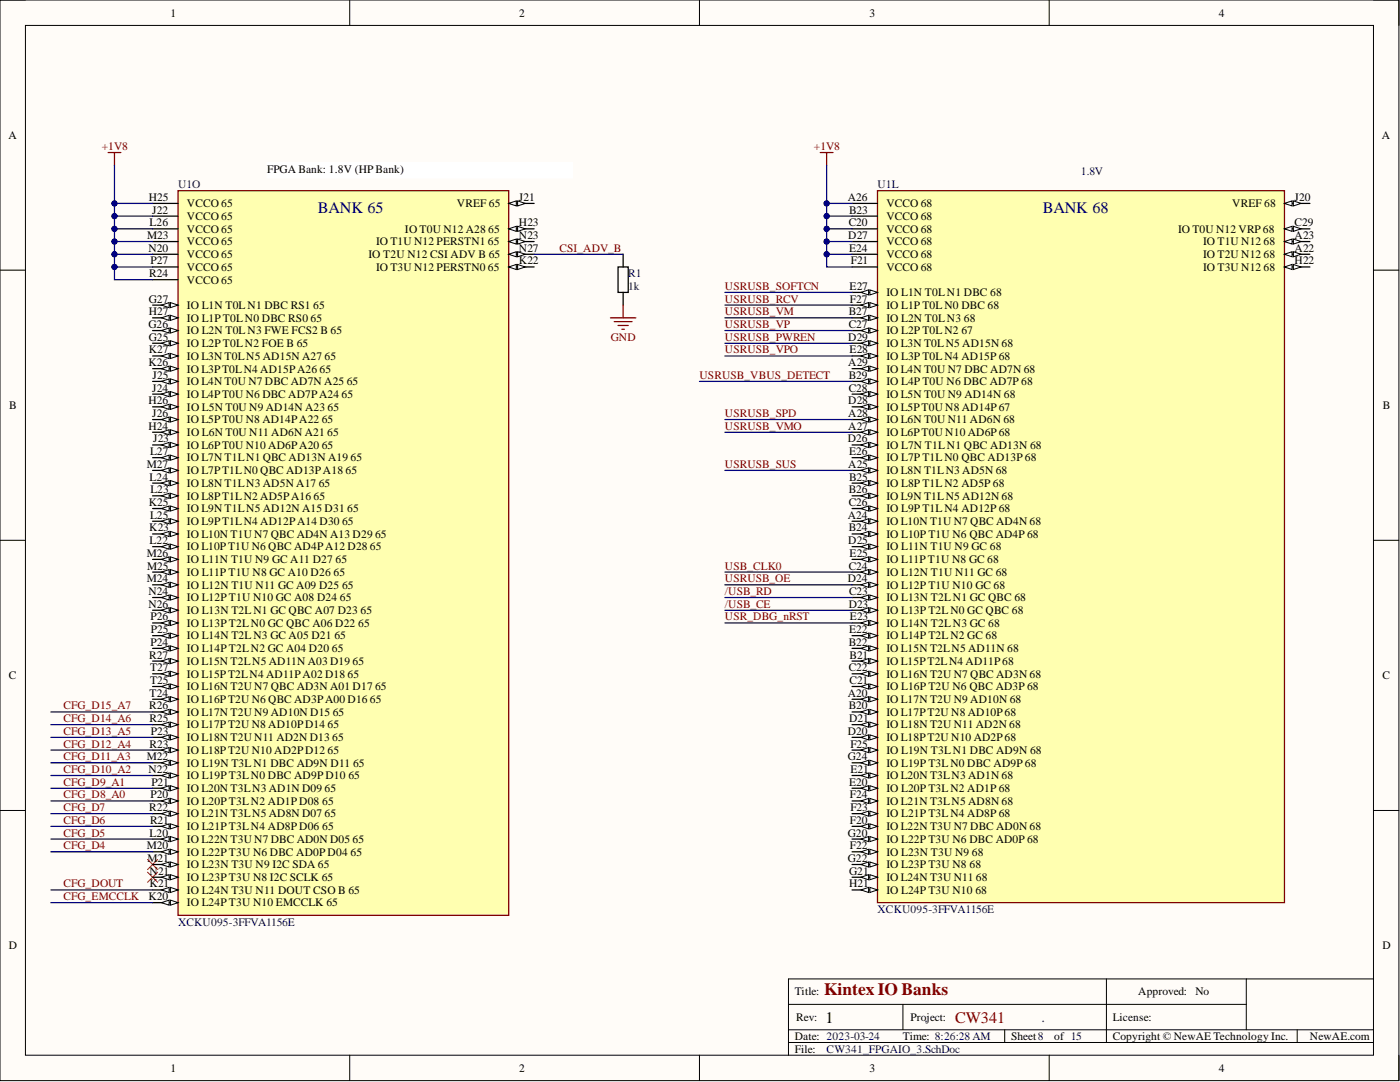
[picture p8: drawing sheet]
<svg xmlns="http://www.w3.org/2000/svg" width="279mm" height="216mm" viewBox="0 0 279 216" stroke-linecap="round" stroke-linejoin="round" font-family="sans-serif">
<defs><g id="words">
<text font-size="3.5" fill="#800000" x="164.5" y="198.6">Kintex IO Banks</text>
<g font-size="3.2" fill="#000080">
<text x="63.5" y="42.4">BANK 65</text>
<text x="208.1" y="42.4">BANK 68</text>
</g>
<text font-size="3.2" x="164.7" y="204">1</text>
<text font-size="3.2" fill="#800000" x="190.6" y="204">CW341</text>
<g font-size="2.8" fill="#000080">
<text x="184.5" y="203.9">.</text>
<text x="207.9" y="203.9">.</text>
</g>
<g font-size="2.3">
<text x="34" y="3.3">1</text>
<text x="103.6" y="3.3">2</text>
<text x="173.5" y="3.3">3</text>
<text x="243.2" y="3.3">4</text>
<text x="1.7" y="27.7">A</text>
<text x="275.8" y="27.7">A</text>
<text x="53.3" y="34.5">FPGA Bank: 1.8V (HP Bank)</text>
<text x="29.7" y="40.1">H25</text>
<text x="37.3" y="41.3">VCCO 65</text>
<text x="91.2" y="41.3">VREF 65</text>
<text x="103.6" y="40.1">J21</text>
<text x="169.2" y="40.1">A26</text>
<text x="176.9" y="41.3">VCCO 68</text>
<text x="245.9" y="41.3">VREF 68</text>
<text x="258.4" y="40.1">J20</text>
<text x="29.4" y="47.7">M23</text>
<text x="29.9" y="45.2">L26</text>
<text x="30.4" y="42.6">J22</text>
<text x="37.3" y="43.9">VCCO 65</text>
<text x="37.3" y="46.4">VCCO 65</text>
<text x="80.8" y="46.4">IO T0U N12 A28</text>
<text x="97.5" y="46.4">65</text>
<text x="103.6" y="45.2">H23</text>
<text x="103.6" y="47.7">N23</text>
<text x="169.3" y="47.7">D27</text>
<text x="169.4" y="45.2">C20</text>
<text x="169.5" y="42.6">B23</text>
<text x="176.9" y="43.9">VCCO 68</text>
<text x="176.9" y="46.4">VCCO 68</text>
<text x="235.1" y="46.4">IO T0U N12 VRP68</text>
<text x="258.4" y="45.2">C29</text>
<text x="258.4" y="47.7">A23</text>
<text x="29.6" y="50.2">N20</text>
<text x="30" y="52.8">P27</text>
<text x="37.3" y="49">VCCO 65</text>
<text x="37.3" y="51.5">VCCO 65</text>
<text x="73.5" y="51.5">IO T2U N12 CSI ADV B 65</text>
<text x="75" y="49">IO T1U N12 PERSTN1</text>
<text x="97.4" y="49">65</text>
<text x="103.6" y="50.2">N27</text>
<text x="103.6" y="52.8">K22</text>
<text x="169.5" y="50.2">E24</text>
<text x="169.8" y="52.8">F21</text>
<text x="176.9" y="49">VCCO 68</text>
<text x="176.9" y="51.5">VCCO 68</text>
<text x="240.1" y="49">IO T1U N12</text>
<text x="240.1" y="51.5">IO T2U N12</text>
<text x="252.2" y="49">68</text>
<text x="252.2" y="51.5">68</text>
<text x="258.4" y="50.2">A22</text>
<text x="258.4" y="52.8">H22</text>
<text x="29.8" y="55.3">R24</text>
<text x="37.3" y="54">VCCO 65</text>
<text x="37.3" y="56.6">VCCO 65</text>
<text x="75" y="54">IO T3U N12 PERSTN0</text>
<text x="97.4" y="54">65</text>
<text x="169.5" y="57.8">E27</text>
<text x="176.9" y="54">VCCO 68</text>
<text x="176.9" y="59.1">IO L1N T0LN1 DBC 68</text>
<text x="240.1" y="54">IO T3U N12</text>
<text x="252.2" y="54">68</text>
<text x="29.6" y="65.4">G26</text>
<text x="29.7" y="60.4">G27</text>
<text x="29.7" y="62.9">H27</text>
<text x="37.3" y="61.6">IO L1N T0LN1 DBC RS1</text>
<text x="37.3" y="64.2">IO L1P T0LN0 DBC RS0</text>
<text x="62" y="64.2">65</text>
<text x="62.5" y="61.6">65</text>
<text x="169.4" y="62.9">B27</text>
<text x="169.4" y="65.4">C27</text>
<text x="169.6" y="60.4">F27</text>
<text x="176.9" y="61.6">IO L1P T0LN0 DBC 68</text>
<text x="176.9" y="64.2">IO L2N T0LN3</text>
<text x="192.4" y="64.2">68</text>
<text x="29.7" y="68">G25</text>
<text x="29.7" y="70.5">K27</text>
<text x="37.3" y="66.7">IO L2N T0LN3 FWE FCS2 B 65</text>
<text x="37.3" y="69.3">IO L2P T0LN2 FOE B 65</text>
<text x="37.3" y="71.8">IO L3N T0LN5 AD15N A27</text>
<text x="64.8" y="71.8">65</text>
<text x="169.3" y="68">D29</text>
<text x="169.5" y="70.5">E28</text>
<text x="176.9" y="66.7">IO L2P T0LN2</text>
<text x="176.9" y="69.3">IO L3N T0LN5 AD15N 68</text>
<text x="176.9" y="71.8">IO L3P T0LN4 AD15P 68</text>
<text x="191.9" y="66.7">67</text>
<text x="29.6" y="73.1">K26</text>
<text x="30.5" y="75.6">J25</text>
<text x="37.3" y="74.3">IO L3PT0LN4 AD15PA26</text>
<text x="37.3" y="76.9">IO L4N T0U N7 DBC AD7N A25</text>
<text x="63.8" y="74.3">65</text>
<text x="69.2" y="76.9">65</text>
<text x="169.3" y="73.1">A29</text>
<text x="169.4" y="75.6">B29</text>
<text x="176.9" y="74.3">IO L4N T0U N7 DBC AD7N 68</text>
<text x="176.9" y="76.9">IO L4P T0U N6 DBC AD7P 68</text>
<text x="1.9" y="81.6">B</text>
<text x="29.6" y="80.7">H26</text>
<text x="30.4" y="78.1">J24</text>
<text x="30.4" y="83.2">J26</text>
<text x="37.3" y="79.4">IO L4PT0U N6 DBC AD7PA24</text>
<text x="37.3" y="81.9">IO L5N T0U N9 AD14N A23</text>
<text x="65.4" y="81.9">65</text>
<text x="68.2" y="79.4">65</text>
<text x="169.3" y="80.7">D28</text>
<text x="169.3" y="83.2">A28</text>
<text x="169.4" y="78.1">C28</text>
<text x="176.9" y="79.4">IO L5N T0U N9 AD14N 68</text>
<text x="176.9" y="81.9">IO L5PT0U N8 AD14P67</text>
<text x="276" y="81.6">B</text>
<text x="29.6" y="85.7">H24</text>
<text x="30.5" y="88.3">J23</text>
<text x="37.3" y="84.5">IO L5PT0U N8 AD14PA22</text>
<text x="37.3" y="87">IO L6N T0U N11 AD6N A21</text>
<text x="37.3" y="89.5">IO L6PT0U N10 AD6PA20</text>
<text x="64.2" y="84.5">65</text>
<text x="64.2" y="89.5">65</text>
<text x="65.3" y="87">65</text>
<text x="169.2" y="88.3">D26</text>
<text x="169.3" y="85.7">A27</text>
<text x="176.9" y="84.5">IO L6N T0U N11 AD6N 68</text>
<text x="176.9" y="87">IO L6PT0U N10 AD6P68</text>
<text x="176.9" y="89.5">IO L7N T1LN1 QBC AD13N 68</text>
<text x="29.3" y="93.4">M27</text>
<text x="29.9" y="95.9">L24</text>
<text x="29.9" y="90.8">L27</text>
<text x="37.3" y="92.1">IO L7N T1LN1 QBC AD13N A19</text>
<text x="37.3" y="94.6">IO L7PT1LN0 QBC AD13PA18</text>
<text x="68.9" y="94.6">65</text>
<text x="69.9" y="92.1">65</text>
<text x="169.3" y="93.4">A25</text>
<text x="169.5" y="90.8">E26</text>
<text x="169.5" y="95.9">B25</text>
<text x="176.9" y="92.1">IO L7P T1LN0 QBC AD13P 68</text>
<text x="176.9" y="94.6">IO L8N T1LN3 AD5N 68</text>
<text x="29.7" y="101">K25</text>
<text x="30" y="98.4">L23</text>
<text x="37.3" y="97.2">IO L8N T1LN3 AD5N A17</text>
<text x="37.3" y="99.7">IO L8PT1LN2 AD5PA16</text>
<text x="62.6" y="99.7">65</text>
<text x="63.6" y="97.2">65</text>
<text x="169.4" y="98.4">B26</text>
<text x="169.4" y="101">C26</text>
<text x="176.9" y="97.2">IO L8P T1LN2 AD5P 68</text>
<text x="176.9" y="99.7">IO L9N T1LN5 AD12N 68</text>
<text x="29.8" y="106">K23</text>
<text x="29.9" y="103.5">L25</text>
<text x="37.3" y="102.2">IO L9N T1LN5 AD12N A15 D31</text>
<text x="37.3" y="104.8">IO L9PT1LN4 AD12PA14 D30</text>
<text x="37.3" y="107.3">IO L10N T1U N7 QBC AD4N A13 D29</text>
<text x="68.3" y="104.8">65</text>
<text x="69.3" y="102.2">65</text>
<text x="74.9" y="107.3">65</text>
<text x="169.2" y="103.5">A24</text>
<text x="169.4" y="106">B24</text>
<text x="176.9" y="102.2">IO L9P T1LN4 AD12P 68</text>
<text x="176.9" y="104.8">IO L10N T1U N7 QBC AD4N 68</text>
<text x="176.9" y="107.3">IO L10P T1U N6 QBC AD4P 68</text>
<text x="29.3" y="111.1">M26</text>
<text x="29.4" y="113.6">M25</text>
<text x="29.9" y="108.6">L22</text>
<text x="37.3" y="109.8">IO L10PT1U N6 QBC AD4PA12 D28</text>
<text x="37.3" y="112.4">IO L11N T1U N9 GC A11 D27</text>
<text x="67" y="112.4">65</text>
<text x="73.8" y="109.8">65</text>
<text x="169.3" y="108.6">D25</text>
<text x="169.4" y="113.6">C24</text>
<text x="169.5" y="111.1">E25</text>
<text x="176.9" y="109.8">IO L11N T1U N9 GC 68</text>
<text x="176.9" y="112.4">IO L11P T1U N8 GC 68</text>
<text x="29.3" y="116.2">M24</text>
<text x="29.6" y="118.7">N24</text>
<text x="37.3" y="114.9">IO L11P T1U N8 GC A10 D26</text>
<text x="37.3" y="117.5">IO L12N T1U N11 GC A09 D25</text>
<text x="37.3" y="120">IO L12P T1U N10 GC A08 D24</text>
<text x="66.6" y="114.9">65</text>
<text x="67.8" y="120">65</text>
<text x="68.3" y="117.5">65</text>
<text x="169.2" y="116.2">D24</text>
<text x="169.5" y="118.7">C23</text>
<text x="176.9" y="114.9">IO L12N T1U N11 GC 68</text>
<text x="176.9" y="117.5">IO L12P T1U N10 GC 68</text>
<text x="176.9" y="120">IO L13N T2LN1 GC QBC 68</text>
<text x="29.6" y="121.3">N26</text>
<text x="30" y="123.8">P26</text>
<text x="37.3" y="122.5">IO L13N T2LN1 GC QBC A07 D23</text>
<text x="37.3" y="125.1">IO L13P T2LN0 GC QBC A06 D22</text>
<text x="71.5" y="125.1">65</text>
<text x="72" y="122.5">65</text>
<text x="169.4" y="121.3">D23</text>
<text x="169.6" y="123.8">E23</text>
<text x="176.9" y="122.5">IO L13P T2LN0 GC QBC 68</text>
<text x="176.9" y="125.1">IO L14N T2LN3 GC 68</text>
<text x="29.8" y="131.4">R27</text>
<text x="30" y="128.9">P24</text>
<text x="30.1" y="126.3">P25</text>
<text x="37.3" y="127.6">IO L14N T2LN3 GC A05 D21</text>
<text x="37.3" y="130.1">IO L14P T2LN2 GC A04 D20</text>
<text x="66.2" y="130.1">65</text>
<text x="66.7" y="127.6">65</text>
<text x="169.4" y="128.9">B22</text>
<text x="169.5" y="126.3">E22</text>
<text x="169.5" y="131.4">B21</text>
<text x="176.9" y="127.6">IO L14P T2LN2 GC 68</text>
<text x="176.9" y="130.1">IO L15N T2LN5 AD11N 68</text>
<text x="1.8" y="135.5">C</text>
<text x="29.9" y="133.9">T27</text>
<text x="29.9" y="136.5">T25</text>
<text x="37.3" y="132.7">IO L15N T2LN5 AD11N A03 D19</text>
<text x="37.3" y="135.2">IO L15PT2LN4 AD11PA02 D18</text>
<text x="37.3" y="137.7">IO L16N T2U N7 QBC AD3N A01 D17</text>
<text x="69.4" y="135.2">65</text>
<text x="70.4" y="132.7">65</text>
<text x="74.9" y="137.7">65</text>
<text x="169.4" y="133.9">C22</text>
<text x="169.5" y="136.5">C21</text>
<text x="176.9" y="132.7">IO L15PT2LN4 AD11P68</text>
<text x="176.9" y="135.2">IO L16N T2U N7 QBC AD3N 68</text>
<text x="176.9" y="137.7">IO L16P T2U N6 QBC AD3P 68</text>
<text x="275.9" y="135.5">C</text>
<text x="29.8" y="141.6">R26</text>
<text x="29.9" y="139">T24</text>
<text x="37.3" y="140.3">IO L16PT2U N6 QBC AD3PA00 D16</text>
<text x="37.3" y="142.8">IO L17N T2U N9 AD10N D15</text>
<text x="66.4" y="142.8">65</text>
<text x="73.8" y="140.3">65</text>
<text x="169.2" y="139">A20</text>
<text x="169.4" y="141.6">B20</text>
<text x="176.9" y="140.3">IO L17N T2U N9 AD10N 68</text>
<text x="176.9" y="142.8">IO L17PT2U N8 AD10P68</text>
<text x="29.9" y="144.1">R25</text>
<text x="29.9" y="149.2">R23</text>
<text x="30.1" y="146.6">P23</text>
<text x="37.3" y="145.4">IO L17PT2U N8 AD10PD14</text>
<text x="37.3" y="147.9">IO L18N T2U N11 AD2N D13</text>
<text x="65.4" y="145.4">65</text>
<text x="66.3" y="147.9">65</text>
<text x="169.2" y="146.6">D20</text>
<text x="169.5" y="144.1">D21</text>
<text x="169.7" y="149.2">F25</text>
<text x="176.9" y="145.4">IO L18N T2U N11 AD2N 68</text>
<text x="176.9" y="147.9">IO L18PT2U N10 AD2P68</text>
<text x="29.3" y="151.7">M22</text>
<text x="29.6" y="154.2">N22</text>
<text x="37.3" y="150.4">IO L18PT2U N10 AD2PD12</text>
<text x="37.3" y="153">IO L19N T3LN1 DBC AD9N D11</text>
<text x="37.3" y="155.5">IO L19P T3LN0 DBC AD9P D10</text>
<text x="65.4" y="150.4">65</text>
<text x="69.5" y="155.5">65</text>
<text x="70.5" y="153">65</text>
<text x="169.2" y="151.7">G24</text>
<text x="169.7" y="154.2">E21</text>
<text x="176.9" y="150.4">IO L19N T3LN1 DBC AD9N 68</text>
<text x="176.9" y="153">IO L19P T3LN0 DBC AD9P 68</text>
<text x="176.9" y="155.5">IO L20N T3LN3 AD1N 68</text>
<text x="29.8" y="161.8">R22</text>
<text x="30" y="159.3">P20</text>
<text x="30.2" y="156.8">P21</text>
<text x="37.3" y="158">IO L20N T3LN3 AD1N D09</text>
<text x="37.3" y="160.6">IO L20P T3LN2 AD1P D08</text>
<text x="64.3" y="160.6">65</text>
<text x="64.8" y="158">65</text>
<text x="169.5" y="156.8">E20</text>
<text x="169.6" y="159.3">F24</text>
<text x="169.7" y="161.8">F23</text>
<text x="176.9" y="158">IO L20P T3LN2 AD1P 68</text>
<text x="176.9" y="160.6">IO L21N T3LN5 AD8N 68</text>
<text x="29.9" y="166.9">L20</text>
<text x="29.9" y="164.4">R21</text>
<text x="37.3" y="163.1">IO L21N T3LN5 AD8N D07</text>
<text x="37.3" y="165.7">IO L21P T3LN4 AD8P D06</text>
<text x="64.3" y="165.7">65</text>
<text x="64.8" y="163.1">65</text>
<text x="169.2" y="166.9">G20</text>
<text x="169.6" y="164.4">F20</text>
<text x="176.9" y="163.1">IO L21P T3LN4 AD8P 68</text>
<text x="176.9" y="165.7">IO L22N T3U N7 DBC AD0N 68</text>
<text x="29.3" y="169.5">M20</text>
<text x="29.4" y="172">M21</text>
<text x="37.3" y="168.2">IO L22N T3U N7 DBC AD0N D05</text>
<text x="37.3" y="170.7">IO L22P T3U N6 DBC AD0P D04</text>
<text x="37.3" y="173.3">IO L23N T3U N9 I2C SDA 65</text>
<text x="69.9" y="170.7">65</text>
<text x="70.4" y="168.2">65</text>
<text x="169.2" y="172">G22</text>
<text x="169.6" y="169.5">F22</text>
<text x="176.9" y="168.2">IO L22P T3U N6 DBC AD0P 68</text>
<text x="176.9" y="170.7">IO L23N T3U N9</text>
<text x="176.9" y="173.3">IO L23P T3U N8</text>
<text x="193.5" y="173.3">68</text>
<text x="194" y="170.7">68</text>
<text x="29.6" y="179.6">K20</text>
<text x="29.9" y="174.5">N21</text>
<text x="29.9" y="177.1">K21</text>
<text x="37.3" y="175.8">IO L23P T3U N8 I2C SCLK 65</text>
<text x="37.3" y="178.3">IO L24N T3U N11 DOUT CSO B 65</text>
<text x="169.5" y="174.5">G21</text>
<text x="169.5" y="177.1">H21</text>
<text x="176.9" y="175.8">IO L24N T3U N11</text>
<text x="176.9" y="178.3">IO L24P T3U N10</text>
<text x="194.7" y="178.3">68</text>
<text x="194.7" y="175.8">68</text>
<text x="37.3" y="180.9">IO L24P T3U N10 EMCCLK 65</text>
<text x="1.8" y="189.4">D</text>
<text x="275.9" y="189.4">D</text>
<text x="158.6" y="198.6">Title:</text>
<text x="158.9" y="203.7">Rev:</text>
<text x="181.7" y="203.7">Project:</text>
<text x="222.1" y="203.7">License:</text>
<text x="227.2" y="198.6">Approved:</text>
<text x="238.6" y="198.6">No</text>
<text x="158.6" y="207.5">Date: 2023-03-24</text>
<text x="180.2" y="207.5">Time: 8:26:28 AM</text>
<text x="201.8" y="207.5">Sheet8</text>
<text x="210.4" y="207.5">of 15</text>
<text x="222.1" y="207.5">Copyright © NewAE Technology Inc.</text>
<text x="261.4" y="207.5">NewAE.com</text>
<text x="34" y="213.9">1</text>
<text x="103.6" y="213.9">2</text>
<text x="158.6" y="210">File:</text>
<text x="173.5" y="213.9">3</text>
<text x="243.2" y="213.9">4</text>
</g>
<g font-size="2.3" fill="#800000">
<text x="20.3" y="29.9">+1V8</text>
<text x="162.4" y="29.9">+1V8</text>
<text x="111.7" y="50.2">CSI_ADV_B</text>
<text x="144.7" y="57.8">USRUSB_SOFTCN</text>
<text x="144.7" y="60.4">USRUSB_RCV</text>
<text x="144.7" y="65.4">USRUSB_VP</text>
<text x="144.7" y="62.9">USRUSB_VM</text>
<text x="121.9" y="68">GND</text>
<text x="144.7" y="68">USRUSB_PWREN</text>
<text x="144.7" y="70.5">USRUSB_VPO</text>
<text x="139.6" y="75.6">USRUSB_VBUS_DETECT</text>
<text x="144.7" y="83.2">USRUSB_SPD</text>
<text x="144.7" y="85.7">USRUSB_VMO</text>
<text x="144.7" y="93.4">USRUSB_SUS</text>
<text x="144.7" y="113.6">USB_CLK0</text>
<text x="144.7" y="116.2">USRUSB_OE</text>
<text x="144.7" y="118.7">/USB_RD</text>
<text x="144.7" y="121.3">/USB_CE</text>
<text x="144.7" y="123.8">USR_DBG_nRST</text>
<text x="12.7" y="141.6">CFG_D15_A7</text>
<text x="12.7" y="149.2">CFG_D12_A4</text>
<text x="12.7" y="146.6">CFG_D13_A5</text>
<text x="12.7" y="144.1">CFG_D14_A6</text>
<text x="12.7" y="154.2">CFG_D10_A2</text>
<text x="12.7" y="151.7">CFG_D11_A3</text>
<text x="12.7" y="161.8">CFG_D7</text>
<text x="12.7" y="159.3">CFG_D8_A0</text>
<text x="12.7" y="156.8">CFG_D9_A1</text>
<text x="12.7" y="166.9">CFG_D5</text>
<text x="12.7" y="164.4">CFG_D6</text>
<text x="12.7" y="169.5">CFG_D4</text>
<text x="12.7" y="179.6">CFG_EMCCLK</text>
<text x="12.7" y="177.1">CFG_DOUT</text>
</g>
<g font-size="2.3" fill="#000080">
<text x="215.7" y="35">1.8V</text>
<text x="35.5" y="37.5">U1O</text>
<text x="175.1" y="37.5">U1L</text>
<text x="125.4" y="55.3">R1</text>
<text x="125.4" y="57.8">1k</text>
<text x="35.5" y="184.7">XCKU095-3FFVA1156E</text>
<text x="175.1" y="182.1">XCKU095-3FFVA1156E</text>
<text x="165" y="210">CW341_FPGAIO_3.SchDoc</text>
</g>
</g></defs>
<path d="M0 0h279.2v215.6h-279.2z" fill-rule="evenodd" fill="#fffcf8"/>
<path d="M0 0h279.2v215.6h-279.2z" fill="none" stroke="#000" stroke-width=".2"/>
<path d="M5.1 5.1h269v205.5h-269z" fill-rule="evenodd" fill="#fffcf8"/>
<g fill="none" stroke="#000" stroke-width=".2">
<path d="M0 0h5.1M5.1 5.1h269v205.5h-269zM69.8 0v5.1M139.6 0v5.1M209.4 0v5.1M274.1 0h5.1v5.1M0 53.9h5.1M274.1 53.9h5.1M0 107.8h5.1M274.1 107.8h5.1M0 161.7h5.1M274.1 161.7h5.1"/>
<path d="M220.8 195.3v12.7M248.7 195.3v10.2M274.1 195.3h-116.7v15.3M69.8 210.6v5M139.6 210.6v5M157.4 200.4h91.3M157.4 208h116.7M157.4 205.5h116.7M180.2 200.4v5.1M200.5 205.5v2.5M209.4 210.6v5M258.9 205.5v2.5"/>
<path d="M279.2 210.6v5"/>
</g>
<path d="M53.3 32.5h60.9v3h-60.9z" fill-rule="evenodd" fill="#fff"/>
<path d="M53.3 32.5h60.9v3h-60.9z" fill="none" stroke="#fff" stroke-width=".2"/>
<path d="M29.4 171.5l2.1 2M29.4 174l2.1 2.1M31.5 171.5l-2.1 2M31.5 174l-2.1 2.1" fill="none" stroke="#f00" stroke-width=".2"/>
<path d="M35.5 38.1h66v144.5h-66z" fill-rule="evenodd" fill="#ffffb0"/>
<path d="M35.5 38.1h66v144.5h-66z" fill="none" stroke="#800000" stroke-width=".25"/>
<path d="M30.5 40.6h5M30.5 43.1h5M30.5 45.7h5M30.5 48.2h5M30.5 50.7h5M30.5 53.3h5M30.5 55.8h5M30.5 60.9h5" fill="none" stroke="#000" stroke-width=".25"/>
<path d="M34 60.4l1.5 .5-1.5 .5z" fill="#f8fcff"/>
<path d="M34 60.4l1.5 .5-1.5 .5z" fill="none" stroke="#000" stroke-width=".2"/>
<path d="M32.2 60.9l1.6-.5v1z" fill="#f8fcff"/>
<path d="M32.2 60.9l1.6-.5v1z" fill="none" stroke="#000" stroke-width=".2"/>
<path d="M30.5 63.4h5" fill="none" stroke="#000" stroke-width=".25"/>
<path d="M34 62.9l1.5 .5-1.5 .5z" fill="#f8fcff"/>
<path d="M34 62.9l1.5 .5-1.5 .5z" fill="none" stroke="#000" stroke-width=".2"/>
<path d="M32.2 63.4l1.6-.5v1z" fill="#f8fcff"/>
<path d="M32.2 63.4l1.6-.5v1z" fill="none" stroke="#000" stroke-width=".2"/>
<path d="M30.5 66h5" fill="none" stroke="#000" stroke-width=".25"/>
<path d="M34 65.4l1.5 .6-1.5 .5z" fill="#f8fcff"/>
<path d="M34 65.4l1.5 .6-1.5 .5z" fill="none" stroke="#000" stroke-width=".2"/>
<path d="M32.2 66l1.6-.6v1.1z" fill="#f8fcff"/>
<path d="M32.2 66l1.6-.6v1.1z" fill="none" stroke="#000" stroke-width=".2"/>
<path d="M30.5 68.5h5" fill="none" stroke="#000" stroke-width=".25"/>
<path d="M34 68l1.5 .5-1.5 .5z" fill="#f8fcff"/>
<path d="M34 68l1.5 .5-1.5 .5z" fill="none" stroke="#000" stroke-width=".2"/>
<path d="M32.2 68.5l1.6-.5v1z" fill="#f8fcff"/>
<path d="M32.2 68.5l1.6-.5v1z" fill="none" stroke="#000" stroke-width=".2"/>
<path d="M30.5 71h5" fill="none" stroke="#000" stroke-width=".25"/>
<path d="M34 70.5l1.5 .5-1.5 .5z" fill="#f8fcff"/>
<path d="M34 70.5l1.5 .5-1.5 .5z" fill="none" stroke="#000" stroke-width=".2"/>
<path d="M32.2 71l1.6-.5v1z" fill="#f8fcff"/>
<path d="M32.2 71l1.6-.5v1z" fill="none" stroke="#000" stroke-width=".2"/>
<path d="M30.5 73.6h5" fill="none" stroke="#000" stroke-width=".25"/>
<path d="M34 73.1l1.5 .5-1.5 .5z" fill="#f8fcff"/>
<path d="M34 73.1l1.5 .5-1.5 .5z" fill="none" stroke="#000" stroke-width=".2"/>
<path d="M32.2 73.6l1.6-.5v1z" fill="#f8fcff"/>
<path d="M32.2 73.6l1.6-.5v1z" fill="none" stroke="#000" stroke-width=".2"/>
<path d="M30.5 76.1h5" fill="none" stroke="#000" stroke-width=".25"/>
<path d="M34 75.6l1.5 .5-1.5 .5z" fill="#f8fcff"/>
<path d="M34 75.6l1.5 .5-1.5 .5z" fill="none" stroke="#000" stroke-width=".2"/>
<path d="M32.2 76.1l1.6-.5v1z" fill="#f8fcff"/>
<path d="M32.2 76.1l1.6-.5v1z" fill="none" stroke="#000" stroke-width=".2"/>
<path d="M30.5 78.6h5" fill="none" stroke="#000" stroke-width=".25"/>
<path d="M34 78.1l1.5 .5-1.5 .5z" fill="#f8fcff"/>
<path d="M34 78.1l1.5 .5-1.5 .5z" fill="none" stroke="#000" stroke-width=".2"/>
<path d="M32.2 78.6l1.6-.5v1z" fill="#f8fcff"/>
<path d="M32.2 78.6l1.6-.5v1z" fill="none" stroke="#000" stroke-width=".2"/>
<path d="M30.5 81.2h5" fill="none" stroke="#000" stroke-width=".25"/>
<path d="M34 80.7l1.5 .5-1.5 .5z" fill="#f8fcff"/>
<path d="M34 80.7l1.5 .5-1.5 .5z" fill="none" stroke="#000" stroke-width=".2"/>
<path d="M32.2 81.2l1.6-.5v1z" fill="#f8fcff"/>
<path d="M32.2 81.2l1.6-.5v1z" fill="none" stroke="#000" stroke-width=".2"/>
<path d="M30.5 83.7h5" fill="none" stroke="#000" stroke-width=".25"/>
<path d="M34 83.2l1.5 .5-1.5 .5z" fill="#f8fcff"/>
<path d="M34 83.2l1.5 .5-1.5 .5z" fill="none" stroke="#000" stroke-width=".2"/>
<path d="M32.2 83.7l1.6-.5v1z" fill="#f8fcff"/>
<path d="M32.2 83.7l1.6-.5v1z" fill="none" stroke="#000" stroke-width=".2"/>
<path d="M30.5 86.3h5" fill="none" stroke="#000" stroke-width=".25"/>
<path d="M34 85.7l1.5 .6-1.5 .5z" fill="#f8fcff"/>
<path d="M34 85.7l1.5 .6-1.5 .5z" fill="none" stroke="#000" stroke-width=".2"/>
<path d="M32.2 86.3l1.6-.6v1.1z" fill="#f8fcff"/>
<path d="M32.2 86.3l1.6-.6v1.1z" fill="none" stroke="#000" stroke-width=".2"/>
<path d="M30.5 88.8h5" fill="none" stroke="#000" stroke-width=".25"/>
<path d="M34 88.3l1.5 .5-1.5 .5z" fill="#f8fcff"/>
<path d="M34 88.3l1.5 .5-1.5 .5z" fill="none" stroke="#000" stroke-width=".2"/>
<path d="M32.2 88.8l1.6-.5v1z" fill="#f8fcff"/>
<path d="M32.2 88.8l1.6-.5v1z" fill="none" stroke="#000" stroke-width=".2"/>
<path d="M30.5 91.3h5" fill="none" stroke="#000" stroke-width=".25"/>
<path d="M34 90.8l1.5 .5-1.5 .5z" fill="#f8fcff"/>
<path d="M34 90.8l1.5 .5-1.5 .5z" fill="none" stroke="#000" stroke-width=".2"/>
<path d="M32.2 91.3l1.6-.5v1z" fill="#f8fcff"/>
<path d="M32.2 91.3l1.6-.5v1z" fill="none" stroke="#000" stroke-width=".2"/>
<path d="M30.5 93.9h5" fill="none" stroke="#000" stroke-width=".25"/>
<path d="M34 93.4l1.5 .5-1.5 .5z" fill="#f8fcff"/>
<path d="M34 93.4l1.5 .5-1.5 .5z" fill="none" stroke="#000" stroke-width=".2"/>
<path d="M32.2 93.9l1.6-.5v1z" fill="#f8fcff"/>
<path d="M32.2 93.9l1.6-.5v1z" fill="none" stroke="#000" stroke-width=".2"/>
<path d="M30.5 96.4h5" fill="none" stroke="#000" stroke-width=".25"/>
<path d="M34 95.9l1.5 .5-1.5 .5z" fill="#f8fcff"/>
<path d="M34 95.9l1.5 .5-1.5 .5z" fill="none" stroke="#000" stroke-width=".2"/>
<path d="M32.2 96.4l1.6-.5v1z" fill="#f8fcff"/>
<path d="M32.2 96.4l1.6-.5v1z" fill="none" stroke="#000" stroke-width=".2"/>
<path d="M30.5 98.9h5" fill="none" stroke="#000" stroke-width=".25"/>
<path d="M34 98.4l1.5 .5-1.5 .5z" fill="#f8fcff"/>
<path d="M34 98.4l1.5 .5-1.5 .5z" fill="none" stroke="#000" stroke-width=".2"/>
<path d="M32.2 98.9l1.6-.5v1z" fill="#f8fcff"/>
<path d="M32.2 98.9l1.6-.5v1z" fill="none" stroke="#000" stroke-width=".2"/>
<path d="M30.5 101.5h5" fill="none" stroke="#000" stroke-width=".25"/>
<path d="M34 101l1.5 .5-1.5 .5z" fill="#f8fcff"/>
<path d="M34 101l1.5 .5-1.5 .5z" fill="none" stroke="#000" stroke-width=".2"/>
<path d="M32.2 101.5l1.6-.5v1z" fill="#f8fcff"/>
<path d="M32.2 101.5l1.6-.5v1z" fill="none" stroke="#000" stroke-width=".2"/>
<path d="M30.5 104h5" fill="none" stroke="#000" stroke-width=".25"/>
<path d="M34 103.5l1.5 .5-1.5 .5z" fill="#f8fcff"/>
<path d="M34 103.5l1.5 .5-1.5 .5z" fill="none" stroke="#000" stroke-width=".2"/>
<path d="M32.2 104l1.6-.5v1z" fill="#f8fcff"/>
<path d="M32.2 104l1.6-.5v1z" fill="none" stroke="#000" stroke-width=".2"/>
<path d="M30.5 106.5h5" fill="none" stroke="#000" stroke-width=".25"/>
<path d="M34 106l1.5 .5-1.5 .6z" fill="#f8fcff"/>
<path d="M34 106l1.5 .5-1.5 .6z" fill="none" stroke="#000" stroke-width=".2"/>
<path d="M32.2 106.5l1.6-.5v1.1z" fill="#f8fcff"/>
<path d="M32.2 106.5l1.6-.5v1.1z" fill="none" stroke="#000" stroke-width=".2"/>
<path d="M30.5 109.1h5" fill="none" stroke="#000" stroke-width=".25"/>
<path d="M34 108.6l1.5 .5-1.5 .5z" fill="#f8fcff"/>
<path d="M34 108.6l1.5 .5-1.5 .5z" fill="none" stroke="#000" stroke-width=".2"/>
<path d="M32.2 109.1l1.6-.5v1z" fill="#f8fcff"/>
<path d="M32.2 109.1l1.6-.5v1z" fill="none" stroke="#000" stroke-width=".2"/>
<path d="M30.5 111.6h5" fill="none" stroke="#000" stroke-width=".25"/>
<path d="M34 111.1l1.5 .5-1.5 .5z" fill="#f8fcff"/>
<path d="M34 111.1l1.5 .5-1.5 .5z" fill="none" stroke="#000" stroke-width=".2"/>
<path d="M32.2 111.6l1.6-.5v1z" fill="#f8fcff"/>
<path d="M32.2 111.6l1.6-.5v1z" fill="none" stroke="#000" stroke-width=".2"/>
<path d="M30.5 114.2h5" fill="none" stroke="#000" stroke-width=".25"/>
<path d="M34 113.6l1.5 .6-1.5 .5z" fill="#f8fcff"/>
<path d="M34 113.6l1.5 .6-1.5 .5z" fill="none" stroke="#000" stroke-width=".2"/>
<path d="M32.2 114.2l1.6-.6v1.1z" fill="#f8fcff"/>
<path d="M32.2 114.2l1.6-.6v1.1z" fill="none" stroke="#000" stroke-width=".2"/>
<path d="M30.5 116.7h5" fill="none" stroke="#000" stroke-width=".25"/>
<path d="M34 116.2l1.5 .5-1.5 .5z" fill="#f8fcff"/>
<path d="M34 116.2l1.5 .5-1.5 .5z" fill="none" stroke="#000" stroke-width=".2"/>
<path d="M32.2 116.7l1.6-.5v1z" fill="#f8fcff"/>
<path d="M32.2 116.7l1.6-.5v1z" fill="none" stroke="#000" stroke-width=".2"/>
<path d="M30.5 119.2h5" fill="none" stroke="#000" stroke-width=".25"/>
<path d="M34 118.7l1.5 .5-1.5 .5z" fill="#f8fcff"/>
<path d="M34 118.7l1.5 .5-1.5 .5z" fill="none" stroke="#000" stroke-width=".2"/>
<path d="M32.2 119.2l1.6-.5v1z" fill="#f8fcff"/>
<path d="M32.2 119.2l1.6-.5v1z" fill="none" stroke="#000" stroke-width=".2"/>
<path d="M30.5 121.8h5" fill="none" stroke="#000" stroke-width=".25"/>
<path d="M34 121.3l1.5 .5-1.5 .5z" fill="#f8fcff"/>
<path d="M34 121.3l1.5 .5-1.5 .5z" fill="none" stroke="#000" stroke-width=".2"/>
<path d="M32.2 121.8l1.6-.5v1z" fill="#f8fcff"/>
<path d="M32.2 121.8l1.6-.5v1z" fill="none" stroke="#000" stroke-width=".2"/>
<path d="M30.5 124.3h5" fill="none" stroke="#000" stroke-width=".25"/>
<path d="M34 123.8l1.5 .5-1.5 .5z" fill="#f8fcff"/>
<path d="M34 123.8l1.5 .5-1.5 .5z" fill="none" stroke="#000" stroke-width=".2"/>
<path d="M32.2 124.3l1.6-.5v1z" fill="#f8fcff"/>
<path d="M32.2 124.3l1.6-.5v1z" fill="none" stroke="#000" stroke-width=".2"/>
<path d="M30.5 126.8h5" fill="none" stroke="#000" stroke-width=".25"/>
<path d="M34 126.3l1.5 .5-1.5 .5z" fill="#f8fcff"/>
<path d="M34 126.3l1.5 .5-1.5 .5z" fill="none" stroke="#000" stroke-width=".2"/>
<path d="M32.2 126.8l1.6-.5v1z" fill="#f8fcff"/>
<path d="M32.2 126.8l1.6-.5v1z" fill="none" stroke="#000" stroke-width=".2"/>
<path d="M30.5 129.4h5" fill="none" stroke="#000" stroke-width=".25"/>
<path d="M34 128.9l1.5 .5-1.5 .5z" fill="#f8fcff"/>
<path d="M34 128.9l1.5 .5-1.5 .5z" fill="none" stroke="#000" stroke-width=".2"/>
<path d="M32.2 129.4l1.6-.5v1z" fill="#f8fcff"/>
<path d="M32.2 129.4l1.6-.5v1z" fill="none" stroke="#000" stroke-width=".2"/>
<path d="M30.5 131.9h5" fill="none" stroke="#000" stroke-width=".25"/>
<path d="M34 131.4l1.5 .5-1.5 .5z" fill="#f8fcff"/>
<path d="M34 131.4l1.5 .5-1.5 .5z" fill="none" stroke="#000" stroke-width=".2"/>
<path d="M32.2 131.9l1.6-.5v1z" fill="#f8fcff"/>
<path d="M32.2 131.9l1.6-.5v1z" fill="none" stroke="#000" stroke-width=".2"/>
<path d="M30.5 134.5h5" fill="none" stroke="#000" stroke-width=".25"/>
<path d="M34 133.9l1.5 .6-1.5 .5z" fill="#f8fcff"/>
<path d="M34 133.9l1.5 .6-1.5 .5z" fill="none" stroke="#000" stroke-width=".2"/>
<path d="M32.2 134.5l1.6-.6v1.1z" fill="#f8fcff"/>
<path d="M32.2 134.5l1.6-.6v1.1z" fill="none" stroke="#000" stroke-width=".2"/>
<path d="M30.5 137h5" fill="none" stroke="#000" stroke-width=".25"/>
<path d="M34 136.5l1.5 .5-1.5 .5z" fill="#f8fcff"/>
<path d="M34 136.5l1.5 .5-1.5 .5z" fill="none" stroke="#000" stroke-width=".2"/>
<path d="M32.2 137l1.6-.5v1z" fill="#f8fcff"/>
<path d="M32.2 137l1.6-.5v1z" fill="none" stroke="#000" stroke-width=".2"/>
<path d="M30.5 139.5h5" fill="none" stroke="#000" stroke-width=".25"/>
<path d="M34 139l1.5 .5-1.5 .5z" fill="#f8fcff"/>
<path d="M34 139l1.5 .5-1.5 .5z" fill="none" stroke="#000" stroke-width=".2"/>
<path d="M32.2 139.5l1.6-.5v1z" fill="#f8fcff"/>
<path d="M32.2 139.5l1.6-.5v1z" fill="none" stroke="#000" stroke-width=".2"/>
<path d="M30.5 142.1h5" fill="none" stroke="#000" stroke-width=".25"/>
<path d="M34 141.6l1.5 .5-1.5 .5z" fill="#f8fcff"/>
<path d="M34 141.6l1.5 .5-1.5 .5z" fill="none" stroke="#000" stroke-width=".2"/>
<path d="M32.2 142.1l1.6-.5v1z" fill="#f8fcff"/>
<path d="M32.2 142.1l1.6-.5v1z" fill="none" stroke="#000" stroke-width=".2"/>
<path d="M30.5 144.6h5" fill="none" stroke="#000" stroke-width=".25"/>
<path d="M34 144.1l1.5 .5-1.5 .5z" fill="#f8fcff"/>
<path d="M34 144.1l1.5 .5-1.5 .5z" fill="none" stroke="#000" stroke-width=".2"/>
<path d="M32.2 144.6l1.6-.5v1z" fill="#f8fcff"/>
<path d="M32.2 144.6l1.6-.5v1z" fill="none" stroke="#000" stroke-width=".2"/>
<path d="M30.5 147.1h5" fill="none" stroke="#000" stroke-width=".25"/>
<path d="M34 146.6l1.5 .5-1.5 .5z" fill="#f8fcff"/>
<path d="M34 146.6l1.5 .5-1.5 .5z" fill="none" stroke="#000" stroke-width=".2"/>
<path d="M32.2 147.1l1.6-.5v1z" fill="#f8fcff"/>
<path d="M32.2 147.1l1.6-.5v1z" fill="none" stroke="#000" stroke-width=".2"/>
<path d="M30.5 149.7h5" fill="none" stroke="#000" stroke-width=".25"/>
<path d="M34 149.2l1.5 .5-1.5 .5z" fill="#f8fcff"/>
<path d="M34 149.2l1.5 .5-1.5 .5z" fill="none" stroke="#000" stroke-width=".2"/>
<path d="M32.2 149.7l1.6-.5v1z" fill="#f8fcff"/>
<path d="M32.2 149.7l1.6-.5v1z" fill="none" stroke="#000" stroke-width=".2"/>
<path d="M30.5 152.2h5" fill="none" stroke="#000" stroke-width=".25"/>
<path d="M34 151.7l1.5 .5-1.5 .5z" fill="#f8fcff"/>
<path d="M34 151.7l1.5 .5-1.5 .5z" fill="none" stroke="#000" stroke-width=".2"/>
<path d="M32.2 152.2l1.6-.5v1z" fill="#f8fcff"/>
<path d="M32.2 152.2l1.6-.5v1z" fill="none" stroke="#000" stroke-width=".2"/>
<path d="M30.5 154.7h5" fill="none" stroke="#000" stroke-width=".25"/>
<path d="M34 154.2l1.5 .5-1.5 .6z" fill="#f8fcff"/>
<path d="M34 154.2l1.5 .5-1.5 .6z" fill="none" stroke="#000" stroke-width=".2"/>
<path d="M32.2 154.7l1.6-.5v1.1z" fill="#f8fcff"/>
<path d="M32.2 154.7l1.6-.5v1.1z" fill="none" stroke="#000" stroke-width=".2"/>
<path d="M30.5 157.3h5" fill="none" stroke="#000" stroke-width=".25"/>
<path d="M34 156.8l1.5 .5-1.5 .5z" fill="#f8fcff"/>
<path d="M34 156.8l1.5 .5-1.5 .5z" fill="none" stroke="#000" stroke-width=".2"/>
<path d="M32.2 157.3l1.6-.5v1z" fill="#f8fcff"/>
<path d="M32.2 157.3l1.6-.5v1z" fill="none" stroke="#000" stroke-width=".2"/>
<path d="M30.5 159.8h5" fill="none" stroke="#000" stroke-width=".25"/>
<path d="M34 159.3l1.5 .5-1.5 .5z" fill="#f8fcff"/>
<path d="M34 159.3l1.5 .5-1.5 .5z" fill="none" stroke="#000" stroke-width=".2"/>
<path d="M32.2 159.8l1.6-.5v1z" fill="#f8fcff"/>
<path d="M32.2 159.8l1.6-.5v1z" fill="none" stroke="#000" stroke-width=".2"/>
<path d="M30.5 162.4h5" fill="none" stroke="#000" stroke-width=".25"/>
<path d="M34 161.8l1.5 .6-1.5 .5z" fill="#f8fcff"/>
<path d="M34 161.8l1.5 .6-1.5 .5z" fill="none" stroke="#000" stroke-width=".2"/>
<path d="M32.2 162.4l1.6-.6v1.1z" fill="#f8fcff"/>
<path d="M32.2 162.4l1.6-.6v1.1z" fill="none" stroke="#000" stroke-width=".2"/>
<path d="M30.5 164.9h5" fill="none" stroke="#000" stroke-width=".25"/>
<path d="M34 164.4l1.5 .5-1.5 .5z" fill="#f8fcff"/>
<path d="M34 164.4l1.5 .5-1.5 .5z" fill="none" stroke="#000" stroke-width=".2"/>
<path d="M32.2 164.9l1.6-.5v1z" fill="#f8fcff"/>
<path d="M32.2 164.9l1.6-.5v1z" fill="none" stroke="#000" stroke-width=".2"/>
<path d="M30.5 167.4h5" fill="none" stroke="#000" stroke-width=".25"/>
<path d="M34 166.9l1.5 .5-1.5 .5z" fill="#f8fcff"/>
<path d="M34 166.9l1.5 .5-1.5 .5z" fill="none" stroke="#000" stroke-width=".2"/>
<path d="M32.2 167.4l1.6-.5v1z" fill="#f8fcff"/>
<path d="M32.2 167.4l1.6-.5v1z" fill="none" stroke="#000" stroke-width=".2"/>
<path d="M30.5 170h5" fill="none" stroke="#000" stroke-width=".25"/>
<path d="M34 169.5l1.5 .5-1.5 .5z" fill="#f8fcff"/>
<path d="M34 169.5l1.5 .5-1.5 .5z" fill="none" stroke="#000" stroke-width=".2"/>
<path d="M32.2 170l1.6-.5v1z" fill="#f8fcff"/>
<path d="M32.2 170l1.6-.5v1z" fill="none" stroke="#000" stroke-width=".2"/>
<path d="M30.5 172.5h5" fill="none" stroke="#000" stroke-width=".25"/>
<path d="M34 172l1.5 .5-1.5 .5z" fill="#f8fcff"/>
<path d="M34 172l1.5 .5-1.5 .5z" fill="none" stroke="#000" stroke-width=".2"/>
<path d="M32.2 172.5l1.6-.5v1z" fill="#f8fcff"/>
<path d="M32.2 172.5l1.6-.5v1z" fill="none" stroke="#000" stroke-width=".2"/>
<path d="M30.5 175h5" fill="none" stroke="#000" stroke-width=".25"/>
<path d="M34 174.5l1.5 .5-1.5 .5z" fill="#f8fcff"/>
<path d="M34 174.5l1.5 .5-1.5 .5z" fill="none" stroke="#000" stroke-width=".2"/>
<path d="M32.2 175l1.6-.5v1z" fill="#f8fcff"/>
<path d="M32.2 175l1.6-.5v1z" fill="none" stroke="#000" stroke-width=".2"/>
<path d="M30.5 177.6h5" fill="none" stroke="#000" stroke-width=".25"/>
<path d="M34 177.1l1.5 .5-1.5 .5z" fill="#f8fcff"/>
<path d="M34 177.1l1.5 .5-1.5 .5z" fill="none" stroke="#000" stroke-width=".2"/>
<path d="M32.2 177.6l1.6-.5v1z" fill="#f8fcff"/>
<path d="M32.2 177.6l1.6-.5v1z" fill="none" stroke="#000" stroke-width=".2"/>
<path d="M30.5 180.1h5" fill="none" stroke="#000" stroke-width=".25"/>
<path d="M34 179.6l1.5 .5-1.5 .5z" fill="#f8fcff"/>
<path d="M34 179.6l1.5 .5-1.5 .5z" fill="none" stroke="#000" stroke-width=".2"/>
<path d="M32.2 180.1l1.6-.5v1z" fill="#f8fcff"/>
<path d="M32.2 180.1l1.6-.5v1z" fill="none" stroke="#000" stroke-width=".2"/>
<path d="M101.5 40.6h5.1" fill="none" stroke="#000" stroke-width=".25"/>
<path d="M101.5 40.6l1.5-.5v1z" fill="#f8fcff"/>
<path d="M101.5 40.6l1.5-.5v1z" fill="none" stroke="#000" stroke-width=".2"/>
<path d="M103.3 40.1l1.5 .5-1.5 .5z" fill="#f8fcff"/>
<path d="M103.3 40.1l1.5 .5-1.5 .5z" fill="none" stroke="#000" stroke-width=".2"/>
<path d="M101.5 45.7h5.1" fill="none" stroke="#000" stroke-width=".25"/>
<path d="M101.5 45.7l1.5-.5v1z" fill="#f8fcff"/>
<path d="M101.5 45.7l1.5-.5v1z" fill="none" stroke="#000" stroke-width=".2"/>
<path d="M103.3 45.2l1.5 .5-1.5 .5z" fill="#f8fcff"/>
<path d="M103.3 45.2l1.5 .5-1.5 .5z" fill="none" stroke="#000" stroke-width=".2"/>
<path d="M101.5 48.2h5.1" fill="none" stroke="#000" stroke-width=".25"/>
<path d="M101.5 48.2l1.5-.5v1z" fill="#f8fcff"/>
<path d="M101.5 48.2l1.5-.5v1z" fill="none" stroke="#000" stroke-width=".2"/>
<path d="M103.3 47.7l1.5 .5-1.5 .5z" fill="#f8fcff"/>
<path d="M103.3 47.7l1.5 .5-1.5 .5z" fill="none" stroke="#000" stroke-width=".2"/>
<path d="M101.5 50.7h5.1" fill="none" stroke="#000" stroke-width=".25"/>
<path d="M101.5 50.7l1.5-.5v1z" fill="#f8fcff"/>
<path d="M101.5 50.7l1.5-.5v1z" fill="none" stroke="#000" stroke-width=".2"/>
<path d="M103.3 50.2l1.5 .5-1.5 .5z" fill="#f8fcff"/>
<path d="M103.3 50.2l1.5 .5-1.5 .5z" fill="none" stroke="#000" stroke-width=".2"/>
<path d="M101.5 53.3h5.1" fill="none" stroke="#000" stroke-width=".25"/>
<path d="M101.5 53.3l1.5-.5v1z" fill="#f8fcff"/>
<path d="M101.5 53.3l1.5-.5v1z" fill="none" stroke="#000" stroke-width=".2"/>
<path d="M103.3 52.8l1.5 .5-1.5 .5z" fill="#f8fcff"/>
<path d="M103.3 52.8l1.5 .5-1.5 .5z" fill="none" stroke="#000" stroke-width=".2"/>
<path d="M123.3 53.3h2.1v5h-2.1zM124.4 50.7v2.6M124.4 58.3v2.6" fill="none" stroke="#000" stroke-width=".25"/>
<path d="M21.6 30.4h2.5M22.8 30.4v2.6M163.7 30.4h2.5M165 30.4v2.6M121.8 63.4h5.1M122.6 64.2h3.5M123.3 64.9h2.1M124.1 65.7h.5M124.4 60.9v2.5" fill="none" stroke="#800000" stroke-width=".25"/>
<path d="M175.1 38.1h81.2v142h-81.2z" fill-rule="evenodd" fill="#ffffb0"/>
<path d="M175.1 38.1h81.2v142h-81.2z" fill="none" stroke="#800000" stroke-width=".25"/>
<path d="M170 40.6h5.1M170 43.1h5.1M170 45.7h5.1M170 48.2h5.1M170 50.7h5.1M170 53.3h5.1M170 58.3h5.1" fill="none" stroke="#000" stroke-width=".25"/>
<path d="M173.6 57.8l1.5 .5-1.5 .6z" fill="#f8fcff"/>
<path d="M173.6 57.8l1.5 .5-1.5 .6z" fill="none" stroke="#000" stroke-width=".2"/>
<path d="M171.8 58.3l1.5-.5v1.1z" fill="#f8fcff"/>
<path d="M171.8 58.3l1.5-.5v1.1z" fill="none" stroke="#000" stroke-width=".2"/>
<path d="M170 60.9h5.1" fill="none" stroke="#000" stroke-width=".25"/>
<path d="M173.6 60.4l1.5 .5-1.5 .5z" fill="#f8fcff"/>
<path d="M173.6 60.4l1.5 .5-1.5 .5z" fill="none" stroke="#000" stroke-width=".2"/>
<path d="M171.8 60.9l1.5-.5v1z" fill="#f8fcff"/>
<path d="M171.8 60.9l1.5-.5v1z" fill="none" stroke="#000" stroke-width=".2"/>
<path d="M170 63.4h5.1" fill="none" stroke="#000" stroke-width=".25"/>
<path d="M173.6 62.9l1.5 .5-1.5 .5z" fill="#f8fcff"/>
<path d="M173.6 62.9l1.5 .5-1.5 .5z" fill="none" stroke="#000" stroke-width=".2"/>
<path d="M171.8 63.4l1.5-.5v1z" fill="#f8fcff"/>
<path d="M171.8 63.4l1.5-.5v1z" fill="none" stroke="#000" stroke-width=".2"/>
<path d="M170 66h5.1" fill="none" stroke="#000" stroke-width=".25"/>
<path d="M173.6 65.4l1.5 .6-1.5 .5z" fill="#f8fcff"/>
<path d="M173.6 65.4l1.5 .6-1.5 .5z" fill="none" stroke="#000" stroke-width=".2"/>
<path d="M171.8 66l1.5-.6v1.1z" fill="#f8fcff"/>
<path d="M171.8 66l1.5-.6v1.1z" fill="none" stroke="#000" stroke-width=".2"/>
<path d="M170 68.5h5.1" fill="none" stroke="#000" stroke-width=".25"/>
<path d="M173.6 68l1.5 .5-1.5 .5z" fill="#f8fcff"/>
<path d="M173.6 68l1.5 .5-1.5 .5z" fill="none" stroke="#000" stroke-width=".2"/>
<path d="M171.8 68.5l1.5-.5v1z" fill="#f8fcff"/>
<path d="M171.8 68.5l1.5-.5v1z" fill="none" stroke="#000" stroke-width=".2"/>
<path d="M170 71h5.1" fill="none" stroke="#000" stroke-width=".25"/>
<path d="M173.6 70.5l1.5 .5-1.5 .5z" fill="#f8fcff"/>
<path d="M173.6 70.5l1.5 .5-1.5 .5z" fill="none" stroke="#000" stroke-width=".2"/>
<path d="M171.8 71l1.5-.5v1z" fill="#f8fcff"/>
<path d="M171.8 71l1.5-.5v1z" fill="none" stroke="#000" stroke-width=".2"/>
<path d="M170 73.6h5.1" fill="none" stroke="#000" stroke-width=".25"/>
<path d="M173.6 73.1l1.5 .5-1.5 .5z" fill="#f8fcff"/>
<path d="M173.6 73.1l1.5 .5-1.5 .5z" fill="none" stroke="#000" stroke-width=".2"/>
<path d="M171.8 73.6l1.5-.5v1z" fill="#f8fcff"/>
<path d="M171.8 73.6l1.5-.5v1z" fill="none" stroke="#000" stroke-width=".2"/>
<path d="M170 76.1h5.1" fill="none" stroke="#000" stroke-width=".25"/>
<path d="M173.6 75.6l1.5 .5-1.5 .5z" fill="#f8fcff"/>
<path d="M173.6 75.6l1.5 .5-1.5 .5z" fill="none" stroke="#000" stroke-width=".2"/>
<path d="M171.8 76.1l1.5-.5v1z" fill="#f8fcff"/>
<path d="M171.8 76.1l1.5-.5v1z" fill="none" stroke="#000" stroke-width=".2"/>
<path d="M170 78.6h5.1" fill="none" stroke="#000" stroke-width=".25"/>
<path d="M173.6 78.1l1.5 .5-1.5 .5z" fill="#f8fcff"/>
<path d="M173.6 78.1l1.5 .5-1.5 .5z" fill="none" stroke="#000" stroke-width=".2"/>
<path d="M171.8 78.6l1.5-.5v1z" fill="#f8fcff"/>
<path d="M171.8 78.6l1.5-.5v1z" fill="none" stroke="#000" stroke-width=".2"/>
<path d="M170 81.2h5.1" fill="none" stroke="#000" stroke-width=".25"/>
<path d="M173.6 80.7l1.5 .5-1.5 .5z" fill="#f8fcff"/>
<path d="M173.6 80.7l1.5 .5-1.5 .5z" fill="none" stroke="#000" stroke-width=".2"/>
<path d="M171.8 81.2l1.5-.5v1z" fill="#f8fcff"/>
<path d="M171.8 81.2l1.5-.5v1z" fill="none" stroke="#000" stroke-width=".2"/>
<path d="M170 83.7h5.1" fill="none" stroke="#000" stroke-width=".25"/>
<path d="M173.6 83.2l1.5 .5-1.5 .5z" fill="#f8fcff"/>
<path d="M173.6 83.2l1.5 .5-1.5 .5z" fill="none" stroke="#000" stroke-width=".2"/>
<path d="M171.8 83.7l1.5-.5v1z" fill="#f8fcff"/>
<path d="M171.8 83.7l1.5-.5v1z" fill="none" stroke="#000" stroke-width=".2"/>
<path d="M170 86.3h5.1" fill="none" stroke="#000" stroke-width=".25"/>
<path d="M173.6 85.7l1.5 .6-1.5 .5z" fill="#f8fcff"/>
<path d="M173.6 85.7l1.5 .6-1.5 .5z" fill="none" stroke="#000" stroke-width=".2"/>
<path d="M171.8 86.3l1.5-.6v1.1z" fill="#f8fcff"/>
<path d="M171.8 86.3l1.5-.6v1.1z" fill="none" stroke="#000" stroke-width=".2"/>
<path d="M170 88.8h5.1" fill="none" stroke="#000" stroke-width=".25"/>
<path d="M173.6 88.3l1.5 .5-1.5 .5z" fill="#f8fcff"/>
<path d="M173.6 88.3l1.5 .5-1.5 .5z" fill="none" stroke="#000" stroke-width=".2"/>
<path d="M171.8 88.8l1.5-.5v1z" fill="#f8fcff"/>
<path d="M171.8 88.8l1.5-.5v1z" fill="none" stroke="#000" stroke-width=".2"/>
<path d="M170 91.3h5.1" fill="none" stroke="#000" stroke-width=".25"/>
<path d="M173.6 90.8l1.5 .5-1.5 .5z" fill="#f8fcff"/>
<path d="M173.6 90.8l1.5 .5-1.5 .5z" fill="none" stroke="#000" stroke-width=".2"/>
<path d="M171.8 91.3l1.5-.5v1z" fill="#f8fcff"/>
<path d="M171.8 91.3l1.5-.5v1z" fill="none" stroke="#000" stroke-width=".2"/>
<path d="M170 93.9h5.1" fill="none" stroke="#000" stroke-width=".25"/>
<path d="M173.6 93.4l1.5 .5-1.5 .5z" fill="#f8fcff"/>
<path d="M173.6 93.4l1.5 .5-1.5 .5z" fill="none" stroke="#000" stroke-width=".2"/>
<path d="M171.8 93.9l1.5-.5v1z" fill="#f8fcff"/>
<path d="M171.8 93.9l1.5-.5v1z" fill="none" stroke="#000" stroke-width=".2"/>
<path d="M170 96.4h5.1" fill="none" stroke="#000" stroke-width=".25"/>
<path d="M173.6 95.9l1.5 .5-1.5 .5z" fill="#f8fcff"/>
<path d="M173.6 95.9l1.5 .5-1.5 .5z" fill="none" stroke="#000" stroke-width=".2"/>
<path d="M171.8 96.4l1.5-.5v1z" fill="#f8fcff"/>
<path d="M171.8 96.4l1.5-.5v1z" fill="none" stroke="#000" stroke-width=".2"/>
<path d="M170 98.9h5.1" fill="none" stroke="#000" stroke-width=".25"/>
<path d="M173.6 98.4l1.5 .5-1.5 .5z" fill="#f8fcff"/>
<path d="M173.6 98.4l1.5 .5-1.5 .5z" fill="none" stroke="#000" stroke-width=".2"/>
<path d="M171.8 98.9l1.5-.5v1z" fill="#f8fcff"/>
<path d="M171.8 98.9l1.5-.5v1z" fill="none" stroke="#000" stroke-width=".2"/>
<path d="M170 101.5h5.1" fill="none" stroke="#000" stroke-width=".25"/>
<path d="M173.6 101l1.5 .5-1.5 .5z" fill="#f8fcff"/>
<path d="M173.6 101l1.5 .5-1.5 .5z" fill="none" stroke="#000" stroke-width=".2"/>
<path d="M171.8 101.5l1.5-.5v1z" fill="#f8fcff"/>
<path d="M171.8 101.5l1.5-.5v1z" fill="none" stroke="#000" stroke-width=".2"/>
<path d="M170 104h5.1" fill="none" stroke="#000" stroke-width=".25"/>
<path d="M173.6 103.5l1.5 .5-1.5 .5z" fill="#f8fcff"/>
<path d="M173.6 103.5l1.5 .5-1.5 .5z" fill="none" stroke="#000" stroke-width=".2"/>
<path d="M171.8 104l1.5-.5v1z" fill="#f8fcff"/>
<path d="M171.8 104l1.5-.5v1z" fill="none" stroke="#000" stroke-width=".2"/>
<path d="M170 106.5h5.1" fill="none" stroke="#000" stroke-width=".25"/>
<path d="M173.6 106l1.5 .5-1.5 .6z" fill="#f8fcff"/>
<path d="M173.6 106l1.5 .5-1.5 .6z" fill="none" stroke="#000" stroke-width=".2"/>
<path d="M171.8 106.5l1.5-.5v1.1z" fill="#f8fcff"/>
<path d="M171.8 106.5l1.5-.5v1.1z" fill="none" stroke="#000" stroke-width=".2"/>
<path d="M170 109.1h5.1" fill="none" stroke="#000" stroke-width=".25"/>
<path d="M173.6 108.6l1.5 .5-1.5 .5z" fill="#f8fcff"/>
<path d="M173.6 108.6l1.5 .5-1.5 .5z" fill="none" stroke="#000" stroke-width=".2"/>
<path d="M171.8 109.1l1.5-.5v1z" fill="#f8fcff"/>
<path d="M171.8 109.1l1.5-.5v1z" fill="none" stroke="#000" stroke-width=".2"/>
<path d="M170 111.6h5.1" fill="none" stroke="#000" stroke-width=".25"/>
<path d="M173.6 111.1l1.5 .5-1.5 .5z" fill="#f8fcff"/>
<path d="M173.6 111.1l1.5 .5-1.5 .5z" fill="none" stroke="#000" stroke-width=".2"/>
<path d="M171.8 111.6l1.5-.5v1z" fill="#f8fcff"/>
<path d="M171.8 111.6l1.5-.5v1z" fill="none" stroke="#000" stroke-width=".2"/>
<path d="M170 114.2h5.1" fill="none" stroke="#000" stroke-width=".25"/>
<path d="M173.6 113.6l1.5 .6-1.5 .5z" fill="#f8fcff"/>
<path d="M173.6 113.6l1.5 .6-1.5 .5z" fill="none" stroke="#000" stroke-width=".2"/>
<path d="M171.8 114.2l1.5-.6v1.1z" fill="#f8fcff"/>
<path d="M171.8 114.2l1.5-.6v1.1z" fill="none" stroke="#000" stroke-width=".2"/>
<path d="M170 116.7h5.1" fill="none" stroke="#000" stroke-width=".25"/>
<path d="M173.6 116.2l1.5 .5-1.5 .5z" fill="#f8fcff"/>
<path d="M173.6 116.2l1.5 .5-1.5 .5z" fill="none" stroke="#000" stroke-width=".2"/>
<path d="M171.8 116.7l1.5-.5v1z" fill="#f8fcff"/>
<path d="M171.8 116.7l1.5-.5v1z" fill="none" stroke="#000" stroke-width=".2"/>
<path d="M170 119.2h5.1" fill="none" stroke="#000" stroke-width=".25"/>
<path d="M173.6 118.7l1.5 .5-1.5 .5z" fill="#f8fcff"/>
<path d="M173.6 118.7l1.5 .5-1.5 .5z" fill="none" stroke="#000" stroke-width=".2"/>
<path d="M171.8 119.2l1.5-.5v1z" fill="#f8fcff"/>
<path d="M171.8 119.2l1.5-.5v1z" fill="none" stroke="#000" stroke-width=".2"/>
<path d="M170 121.8h5.1" fill="none" stroke="#000" stroke-width=".25"/>
<path d="M173.6 121.3l1.5 .5-1.5 .5z" fill="#f8fcff"/>
<path d="M173.6 121.3l1.5 .5-1.5 .5z" fill="none" stroke="#000" stroke-width=".2"/>
<path d="M171.8 121.8l1.5-.5v1z" fill="#f8fcff"/>
<path d="M171.8 121.8l1.5-.5v1z" fill="none" stroke="#000" stroke-width=".2"/>
<path d="M170 124.3h5.1" fill="none" stroke="#000" stroke-width=".25"/>
<path d="M173.6 123.8l1.5 .5-1.5 .5z" fill="#f8fcff"/>
<path d="M173.6 123.8l1.5 .5-1.5 .5z" fill="none" stroke="#000" stroke-width=".2"/>
<path d="M171.8 124.3l1.5-.5v1z" fill="#f8fcff"/>
<path d="M171.8 124.3l1.5-.5v1z" fill="none" stroke="#000" stroke-width=".2"/>
<path d="M170 126.8h5.1" fill="none" stroke="#000" stroke-width=".25"/>
<path d="M173.6 126.3l1.5 .5-1.5 .5z" fill="#f8fcff"/>
<path d="M173.6 126.3l1.5 .5-1.5 .5z" fill="none" stroke="#000" stroke-width=".2"/>
<path d="M171.8 126.8l1.5-.5v1z" fill="#f8fcff"/>
<path d="M171.8 126.8l1.5-.5v1z" fill="none" stroke="#000" stroke-width=".2"/>
<path d="M170 129.4h5.1" fill="none" stroke="#000" stroke-width=".25"/>
<path d="M173.6 128.9l1.5 .5-1.5 .5z" fill="#f8fcff"/>
<path d="M173.6 128.9l1.5 .5-1.5 .5z" fill="none" stroke="#000" stroke-width=".2"/>
<path d="M171.8 129.4l1.5-.5v1z" fill="#f8fcff"/>
<path d="M171.8 129.4l1.5-.5v1z" fill="none" stroke="#000" stroke-width=".2"/>
<path d="M170 131.9h5.1" fill="none" stroke="#000" stroke-width=".25"/>
<path d="M173.6 131.4l1.5 .5-1.5 .5z" fill="#f8fcff"/>
<path d="M173.6 131.4l1.5 .5-1.5 .5z" fill="none" stroke="#000" stroke-width=".2"/>
<path d="M171.8 131.9l1.5-.5v1z" fill="#f8fcff"/>
<path d="M171.8 131.9l1.5-.5v1z" fill="none" stroke="#000" stroke-width=".2"/>
<path d="M170 134.5h5.1" fill="none" stroke="#000" stroke-width=".25"/>
<path d="M173.6 133.9l1.5 .6-1.5 .5z" fill="#f8fcff"/>
<path d="M173.6 133.9l1.5 .6-1.5 .5z" fill="none" stroke="#000" stroke-width=".2"/>
<path d="M171.8 134.5l1.5-.6v1.1z" fill="#f8fcff"/>
<path d="M171.8 134.5l1.5-.6v1.1z" fill="none" stroke="#000" stroke-width=".2"/>
<path d="M170 137h5.1" fill="none" stroke="#000" stroke-width=".25"/>
<path d="M173.6 136.5l1.5 .5-1.5 .5z" fill="#f8fcff"/>
<path d="M173.6 136.5l1.5 .5-1.5 .5z" fill="none" stroke="#000" stroke-width=".2"/>
<path d="M171.8 137l1.5-.5v1z" fill="#f8fcff"/>
<path d="M171.8 137l1.5-.5v1z" fill="none" stroke="#000" stroke-width=".2"/>
<path d="M170 139.5h5.1" fill="none" stroke="#000" stroke-width=".25"/>
<path d="M173.6 139l1.5 .5-1.5 .5z" fill="#f8fcff"/>
<path d="M173.6 139l1.5 .5-1.5 .5z" fill="none" stroke="#000" stroke-width=".2"/>
<path d="M171.8 139.5l1.5-.5v1z" fill="#f8fcff"/>
<path d="M171.8 139.5l1.5-.5v1z" fill="none" stroke="#000" stroke-width=".2"/>
<path d="M170 142.1h5.1" fill="none" stroke="#000" stroke-width=".25"/>
<path d="M173.6 141.6l1.5 .5-1.5 .5z" fill="#f8fcff"/>
<path d="M173.6 141.6l1.5 .5-1.5 .5z" fill="none" stroke="#000" stroke-width=".2"/>
<path d="M171.8 142.1l1.5-.5v1z" fill="#f8fcff"/>
<path d="M171.8 142.1l1.5-.5v1z" fill="none" stroke="#000" stroke-width=".2"/>
<path d="M170 144.6h5.1" fill="none" stroke="#000" stroke-width=".25"/>
<path d="M173.6 144.1l1.5 .5-1.5 .5z" fill="#f8fcff"/>
<path d="M173.6 144.1l1.5 .5-1.5 .5z" fill="none" stroke="#000" stroke-width=".2"/>
<path d="M171.8 144.6l1.5-.5v1z" fill="#f8fcff"/>
<path d="M171.8 144.6l1.5-.5v1z" fill="none" stroke="#000" stroke-width=".2"/>
<path d="M170 147.1h5.1" fill="none" stroke="#000" stroke-width=".25"/>
<path d="M173.6 146.6l1.5 .5-1.5 .5z" fill="#f8fcff"/>
<path d="M173.6 146.6l1.5 .5-1.5 .5z" fill="none" stroke="#000" stroke-width=".2"/>
<path d="M171.8 147.1l1.5-.5v1z" fill="#f8fcff"/>
<path d="M171.8 147.1l1.5-.5v1z" fill="none" stroke="#000" stroke-width=".2"/>
<path d="M170 149.7h5.1" fill="none" stroke="#000" stroke-width=".25"/>
<path d="M173.6 149.2l1.5 .5-1.5 .5z" fill="#f8fcff"/>
<path d="M173.6 149.2l1.5 .5-1.5 .5z" fill="none" stroke="#000" stroke-width=".2"/>
<path d="M171.8 149.7l1.5-.5v1z" fill="#f8fcff"/>
<path d="M171.8 149.7l1.5-.5v1z" fill="none" stroke="#000" stroke-width=".2"/>
<path d="M170 152.2h5.1" fill="none" stroke="#000" stroke-width=".25"/>
<path d="M173.6 151.7l1.5 .5-1.5 .5z" fill="#f8fcff"/>
<path d="M173.6 151.7l1.5 .5-1.5 .5z" fill="none" stroke="#000" stroke-width=".2"/>
<path d="M171.8 152.2l1.5-.5v1z" fill="#f8fcff"/>
<path d="M171.8 152.2l1.5-.5v1z" fill="none" stroke="#000" stroke-width=".2"/>
<path d="M170 154.7h5.1" fill="none" stroke="#000" stroke-width=".25"/>
<path d="M173.6 154.2l1.5 .5-1.5 .6z" fill="#f8fcff"/>
<path d="M173.6 154.2l1.5 .5-1.5 .6z" fill="none" stroke="#000" stroke-width=".2"/>
<path d="M171.8 154.7l1.5-.5v1.1z" fill="#f8fcff"/>
<path d="M171.8 154.7l1.5-.5v1.1z" fill="none" stroke="#000" stroke-width=".2"/>
<path d="M170 157.3h5.1" fill="none" stroke="#000" stroke-width=".25"/>
<path d="M173.6 156.8l1.5 .5-1.5 .5z" fill="#f8fcff"/>
<path d="M173.6 156.8l1.5 .5-1.5 .5z" fill="none" stroke="#000" stroke-width=".2"/>
<path d="M171.8 157.3l1.5-.5v1z" fill="#f8fcff"/>
<path d="M171.8 157.3l1.5-.5v1z" fill="none" stroke="#000" stroke-width=".2"/>
<path d="M170 159.8h5.1" fill="none" stroke="#000" stroke-width=".25"/>
<path d="M173.6 159.3l1.5 .5-1.5 .5z" fill="#f8fcff"/>
<path d="M173.6 159.3l1.5 .5-1.5 .5z" fill="none" stroke="#000" stroke-width=".2"/>
<path d="M171.8 159.8l1.5-.5v1z" fill="#f8fcff"/>
<path d="M171.8 159.8l1.5-.5v1z" fill="none" stroke="#000" stroke-width=".2"/>
<path d="M170 162.4h5.1" fill="none" stroke="#000" stroke-width=".25"/>
<path d="M173.6 161.8l1.5 .6-1.5 .5z" fill="#f8fcff"/>
<path d="M173.6 161.8l1.5 .6-1.5 .5z" fill="none" stroke="#000" stroke-width=".2"/>
<path d="M171.8 162.4l1.5-.6v1.1z" fill="#f8fcff"/>
<path d="M171.8 162.4l1.5-.6v1.1z" fill="none" stroke="#000" stroke-width=".2"/>
<path d="M170 164.9h5.1" fill="none" stroke="#000" stroke-width=".25"/>
<path d="M173.6 164.4l1.5 .5-1.5 .5z" fill="#f8fcff"/>
<path d="M173.6 164.4l1.5 .5-1.5 .5z" fill="none" stroke="#000" stroke-width=".2"/>
<path d="M171.8 164.9l1.5-.5v1z" fill="#f8fcff"/>
<path d="M171.8 164.9l1.5-.5v1z" fill="none" stroke="#000" stroke-width=".2"/>
<path d="M170 167.4h5.1" fill="none" stroke="#000" stroke-width=".25"/>
<path d="M173.6 166.9l1.5 .5-1.5 .5z" fill="#f8fcff"/>
<path d="M173.6 166.9l1.5 .5-1.5 .5z" fill="none" stroke="#000" stroke-width=".2"/>
<path d="M171.8 167.4l1.5-.5v1z" fill="#f8fcff"/>
<path d="M171.8 167.4l1.5-.5v1z" fill="none" stroke="#000" stroke-width=".2"/>
<path d="M170 170h5.1" fill="none" stroke="#000" stroke-width=".25"/>
<path d="M173.6 169.5l1.5 .5-1.5 .5z" fill="#f8fcff"/>
<path d="M173.6 169.5l1.5 .5-1.5 .5z" fill="none" stroke="#000" stroke-width=".2"/>
<path d="M171.8 170l1.5-.5v1z" fill="#f8fcff"/>
<path d="M171.8 170l1.5-.5v1z" fill="none" stroke="#000" stroke-width=".2"/>
<path d="M170 172.5h5.1" fill="none" stroke="#000" stroke-width=".25"/>
<path d="M173.6 172l1.5 .5-1.5 .5z" fill="#f8fcff"/>
<path d="M173.6 172l1.5 .5-1.5 .5z" fill="none" stroke="#000" stroke-width=".2"/>
<path d="M171.8 172.5l1.5-.5v1z" fill="#f8fcff"/>
<path d="M171.8 172.5l1.5-.5v1z" fill="none" stroke="#000" stroke-width=".2"/>
<path d="M170 175h5.1" fill="none" stroke="#000" stroke-width=".25"/>
<path d="M173.6 174.5l1.5 .5-1.5 .5z" fill="#f8fcff"/>
<path d="M173.6 174.5l1.5 .5-1.5 .5z" fill="none" stroke="#000" stroke-width=".2"/>
<path d="M171.8 175l1.5-.5v1z" fill="#f8fcff"/>
<path d="M171.8 175l1.5-.5v1z" fill="none" stroke="#000" stroke-width=".2"/>
<path d="M170 177.6h5.1" fill="none" stroke="#000" stroke-width=".25"/>
<path d="M173.6 177.1l1.5 .5-1.5 .5z" fill="#f8fcff"/>
<path d="M173.6 177.1l1.5 .5-1.5 .5z" fill="none" stroke="#000" stroke-width=".2"/>
<path d="M171.8 177.6l1.5-.5v1z" fill="#f8fcff"/>
<path d="M171.8 177.6l1.5-.5v1z" fill="none" stroke="#000" stroke-width=".2"/>
<path d="M256.3 40.6h5.1" fill="none" stroke="#000" stroke-width=".25"/>
<path d="M256.3 40.6l1.6-.5v1z" fill="#f8fcff"/>
<path d="M256.3 40.6l1.6-.5v1z" fill="none" stroke="#000" stroke-width=".2"/>
<path d="M258.1 40.1l1.5 .5-1.5 .5z" fill="#f8fcff"/>
<path d="M258.1 40.1l1.5 .5-1.5 .5z" fill="none" stroke="#000" stroke-width=".2"/>
<path d="M256.3 45.7h5.1" fill="none" stroke="#000" stroke-width=".25"/>
<path d="M256.3 45.7l1.6-.5v1z" fill="#f8fcff"/>
<path d="M256.3 45.7l1.6-.5v1z" fill="none" stroke="#000" stroke-width=".2"/>
<path d="M258.1 45.2l1.5 .5-1.5 .5z" fill="#f8fcff"/>
<path d="M258.1 45.2l1.5 .5-1.5 .5z" fill="none" stroke="#000" stroke-width=".2"/>
<path d="M256.3 48.2h5.1" fill="none" stroke="#000" stroke-width=".25"/>
<path d="M256.3 48.2l1.6-.5v1z" fill="#f8fcff"/>
<path d="M256.3 48.2l1.6-.5v1z" fill="none" stroke="#000" stroke-width=".2"/>
<path d="M258.1 47.7l1.5 .5-1.5 .5z" fill="#f8fcff"/>
<path d="M258.1 47.7l1.5 .5-1.5 .5z" fill="none" stroke="#000" stroke-width=".2"/>
<path d="M256.3 50.7h5.1" fill="none" stroke="#000" stroke-width=".25"/>
<path d="M256.3 50.7l1.6-.5v1z" fill="#f8fcff"/>
<path d="M256.3 50.7l1.6-.5v1z" fill="none" stroke="#000" stroke-width=".2"/>
<path d="M258.1 50.2l1.5 .5-1.5 .5z" fill="#f8fcff"/>
<path d="M258.1 50.2l1.5 .5-1.5 .5z" fill="none" stroke="#000" stroke-width=".2"/>
<path d="M256.3 53.3h5.1" fill="none" stroke="#000" stroke-width=".25"/>
<path d="M256.3 53.3l1.6-.5v1z" fill="#f8fcff"/>
<path d="M256.3 53.3l1.6-.5v1z" fill="none" stroke="#000" stroke-width=".2"/>
<path d="M258.1 52.8l1.5 .5-1.5 .5z" fill="#f8fcff"/>
<path d="M258.1 52.8l1.5 .5-1.5 .5z" fill="none" stroke="#000" stroke-width=".2"/>
<path d="M22.8 33v20.3h7.7" fill="none" stroke="#000080" stroke-width=".25"/>
<circle cx="22.8" cy="53.3" r=".51" fill="#000080"/>
<circle cx="22.8" cy="53.3" r=".51" fill="none" stroke="#000080" stroke-width=".2"/>
<circle cx="22.8" cy="50.7" r=".51" fill="#000080"/>
<circle cx="22.8" cy="50.7" r=".51" fill="none" stroke="#000080" stroke-width=".2"/>
<circle cx="22.8" cy="48.2" r=".51" fill="#000080"/>
<circle cx="22.8" cy="48.2" r=".51" fill="none" stroke="#000080" stroke-width=".2"/>
<circle cx="22.8" cy="45.7" r=".51" fill="#000080"/>
<circle cx="22.8" cy="45.7" r=".51" fill="none" stroke="#000080" stroke-width=".2"/>
<circle cx="22.8" cy="43.1" r=".51" fill="#000080"/>
<circle cx="22.8" cy="43.1" r=".51" fill="none" stroke="#000080" stroke-width=".2"/>
<circle cx="22.8" cy="40.6" r=".51" fill="#000080"/>
<circle cx="22.8" cy="40.6" r=".51" fill="none" stroke="#000080" stroke-width=".2"/>
<path d="M22.8 40.6h7.7" fill="none" stroke="#000080" stroke-width=".25"/>
<circle cx="22.8" cy="40.6" r=".51" fill="#000080"/>
<circle cx="22.8" cy="40.6" r=".51" fill="none" stroke="#000080" stroke-width=".2"/>
<path d="M22.8 43.1h7.7" fill="none" stroke="#000080" stroke-width=".25"/>
<circle cx="22.8" cy="43.1" r=".51" fill="#000080"/>
<circle cx="22.8" cy="43.1" r=".51" fill="none" stroke="#000080" stroke-width=".2"/>
<path d="M22.8 45.7h7.7" fill="none" stroke="#000080" stroke-width=".25"/>
<circle cx="22.8" cy="45.7" r=".51" fill="#000080"/>
<circle cx="22.8" cy="45.7" r=".51" fill="none" stroke="#000080" stroke-width=".2"/>
<path d="M22.8 48.2h7.7" fill="none" stroke="#000080" stroke-width=".25"/>
<circle cx="22.8" cy="48.2" r=".51" fill="#000080"/>
<circle cx="22.8" cy="48.2" r=".51" fill="none" stroke="#000080" stroke-width=".2"/>
<path d="M22.8 50.7h7.7" fill="none" stroke="#000080" stroke-width=".25"/>
<circle cx="22.8" cy="50.7" r=".51" fill="#000080"/>
<circle cx="22.8" cy="50.7" r=".51" fill="none" stroke="#000080" stroke-width=".2"/>
<path d="M22.8 53.3v2.5h7.7" fill="none" stroke="#000080" stroke-width=".25"/>
<circle cx="22.8" cy="53.3" r=".51" fill="#000080"/>
<circle cx="22.8" cy="53.3" r=".51" fill="none" stroke="#000080" stroke-width=".2"/>
<path d="M165 33v20.3h5" fill="none" stroke="#000080" stroke-width=".25"/>
<circle cx="165" cy="50.7" r=".51" fill="#000080"/>
<circle cx="165" cy="50.7" r=".51" fill="none" stroke="#000080" stroke-width=".2"/>
<circle cx="165" cy="48.2" r=".51" fill="#000080"/>
<circle cx="165" cy="48.2" r=".51" fill="none" stroke="#000080" stroke-width=".2"/>
<circle cx="165" cy="45.7" r=".51" fill="#000080"/>
<circle cx="165" cy="45.7" r=".51" fill="none" stroke="#000080" stroke-width=".2"/>
<circle cx="165" cy="43.1" r=".51" fill="#000080"/>
<circle cx="165" cy="43.1" r=".51" fill="none" stroke="#000080" stroke-width=".2"/>
<circle cx="165" cy="40.6" r=".51" fill="#000080"/>
<circle cx="165" cy="40.6" r=".51" fill="none" stroke="#000080" stroke-width=".2"/>
<path d="M165 40.6h5" fill="none" stroke="#000080" stroke-width=".25"/>
<circle cx="165" cy="40.6" r=".51" fill="#000080"/>
<circle cx="165" cy="40.6" r=".51" fill="none" stroke="#000080" stroke-width=".2"/>
<path d="M165 43.1h5" fill="none" stroke="#000080" stroke-width=".25"/>
<circle cx="165" cy="43.1" r=".51" fill="#000080"/>
<circle cx="165" cy="43.1" r=".51" fill="none" stroke="#000080" stroke-width=".2"/>
<path d="M165 45.7h5" fill="none" stroke="#000080" stroke-width=".25"/>
<circle cx="165" cy="45.7" r=".51" fill="#000080"/>
<circle cx="165" cy="45.7" r=".51" fill="none" stroke="#000080" stroke-width=".2"/>
<path d="M165 48.2h5" fill="none" stroke="#000080" stroke-width=".25"/>
<circle cx="165" cy="48.2" r=".51" fill="#000080"/>
<circle cx="165" cy="48.2" r=".51" fill="none" stroke="#000080" stroke-width=".2"/>
<path d="M165 50.7h5" fill="none" stroke="#000080" stroke-width=".25"/>
<circle cx="165" cy="50.7" r=".51" fill="#000080"/>
<circle cx="165" cy="50.7" r=".51" fill="none" stroke="#000080" stroke-width=".2"/>
<g fill="none" stroke="#000080" stroke-width=".25">
<path d="M106.6 50.7h17.8M144.7 58.3h25.3M139.6 76.1h30.4M144.7 60.9h25.3M144.7 66h25.3M144.7 63.4h25.3M144.7 68.5h25.3M144.7 71h25.3M144.7 93.9h25.3M144.7 86.3h25.3M144.7 83.7h25.3M144.7 116.7h25.3"/>
<path d="M144.7 119.2h25.3M144.7 114.2h25.3M144.7 121.8h25.3M144.7 124.3h25.3M10.2 159.8h20.3M10.2 157.3h20.3M10.2 154.7h20.3M10.2 152.2h20.3M10.2 149.7h20.3M10.2 147.1h20.3M10.2 144.6h20.3M10.2 142.1h20.3"/>
<path d="M10.2 170h20.3M10.2 167.4h20.3M10.2 164.9h20.3M10.2 162.4h20.3M10.2 177.6h20.3M10.2 180.1h20.3"/>
</g>
<use href="#words"/>
</svg>
